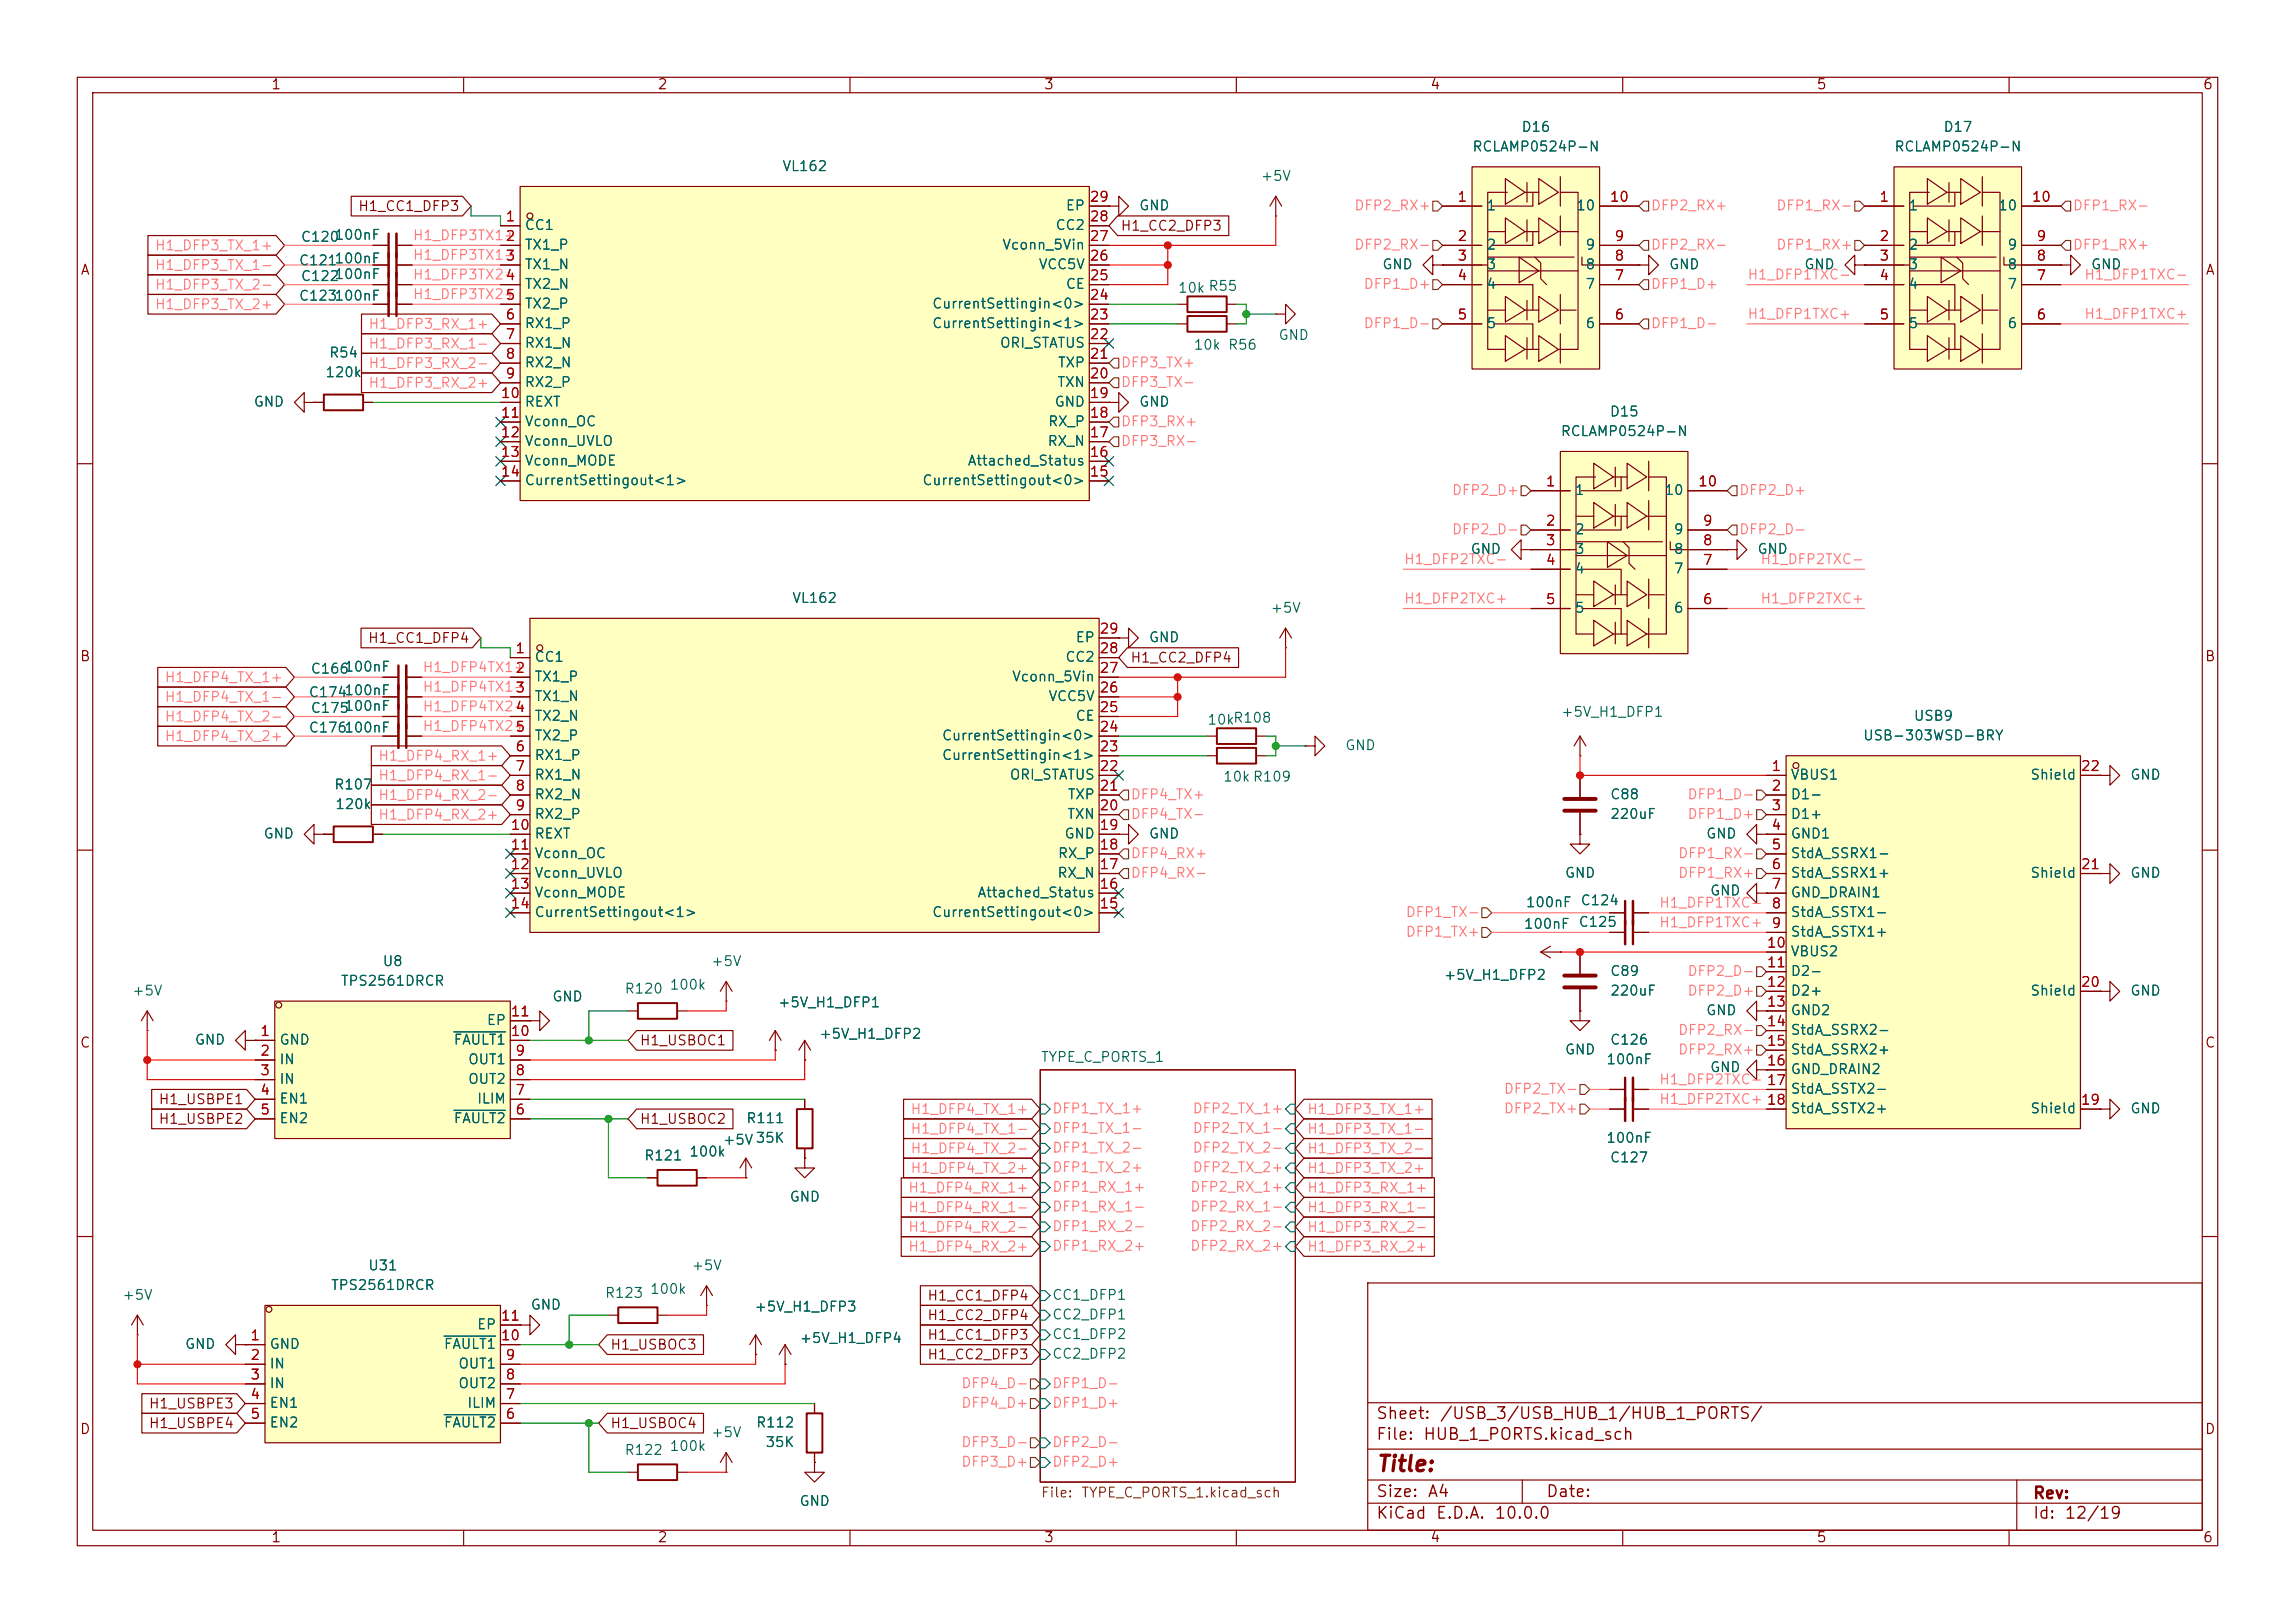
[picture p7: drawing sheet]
<svg xmlns="http://www.w3.org/2000/svg" width="297mm" height="210mm" viewBox="0 0 297 210" stroke-linecap="round" stroke-linejoin="round" font-family="sans-serif">
<defs><g id="words">
<text font-size="2" fill="#840000" x="178" y="190.9">Title:</text>
<g font-size="1.5" fill="#840000">
<text x="178" y="184">Sheet:</text>
<text x="186.2" y="184">/USB_3/USB_HUB_1/HUB_1_PORTS/</text>
<text x="178" y="186.7">File:</text>
<text x="184.1" y="186.7">HUB_1_PORTS.kicad_sch</text>
<text x="178" y="196.9">KiCad</text>
<text x="178" y="194.1">Size:</text>
<text x="184.7" y="194.1">A4</text>
<text x="185.7" y="196.9">E.D.A.</text>
<text x="193.3" y="196.9">10.0.0</text>
<text x="200" y="194.1">Date:</text>
<text x="263" y="194.3">Rev:</text>
<text x="263" y="196.9">Id:</text>
<text x="267.1" y="196.9">12/19</text>
</g>
<g font-size="1.3" fill="#840000">
<text x="35" y="11.9">1</text>
<text x="85" y="11.9">2</text>
<text x="135" y="11.9">3</text>
<text x="185" y="11.9">4</text>
<text x="235" y="11.9">5</text>
<text x="285" y="11.9">6</text>
<text x="46.3" y="27.6">H1_CC1_DFP3</text>
<text x="10.3" y="35.9">A</text>
<text x="144.9" y="30.2">H1_CC2_DFP3</text>
<text x="285.3" y="35.9">A</text>
<text x="47.5" y="83.5">H1_CC1_DFP4</text>
<text x="10.3" y="85.9">B</text>
<text x="146.2" y="86">H1_CC2_DFP4</text>
<text x="285.3" y="85.9">B</text>
<text x="10.3" y="135.9">C</text>
<text x="82.7" y="135.6">H1_USBOC1</text>
<text x="285.3" y="135.9">C</text>
<text x="20.4" y="143.2">H1_USBPE1</text>
<text x="20.4" y="145.7">H1_USBPE2</text>
<text x="82.7" y="145.7">H1_USBOC2</text>
<text x="119.9" y="171.1">H1_CC2_DFP4</text>
<text x="119.9" y="173.7">H1_CC1_DFP3</text>
<text x="119.9" y="168.6">H1_CC1_DFP4</text>
<text x="78.9" y="174.9">H1_USBOC3</text>
<text x="119.9" y="176.2">H1_CC2_DFP3</text>
<text x="10.3" y="185.9">D</text>
<text x="19.2" y="182.6">H1_USBPE3</text>
<text x="19.2" y="185.1">H1_USBPE4</text>
<text x="78.9" y="185.1">H1_USBOC4</text>
<text x="285.3" y="185.9">D</text>
<text x="35" y="199.9">1</text>
<text x="85" y="199.9">2</text>
<text x="135" y="199.9">3</text>
<text x="185" y="199.9">4</text>
<text x="235" y="199.9">5</text>
<text x="285" y="199.9">6</text>
</g>
<g font-size="1.3" fill="#006464">
<text x="196.8" y="17.4">D16</text>
<text x="251.4" y="17.4">D17</text>
<text x="101.2" y="22.5">VL162</text>
<text x="163.1" y="23.7">+5V</text>
<text x="190.5" y="19.9">RCLAMP0524P-N</text>
<text x="245.1" y="19.9">RCLAMP0524P-N</text>
<text x="137.8" y="27.5">EP</text>
<text x="147.3" y="27.5">GND</text>
<text x="192.3" y="27.5">1</text>
<text x="203.9" y="27.5">10</text>
<text x="246.9" y="27.5">1</text>
<text x="258.5" y="27.5">10</text>
<text x="38.6" y="34.6">C121100nF</text>
<text x="38.9" y="31.6">C120100nF</text>
<text x="67.8" y="30.1">CC1</text>
<text x="67.8" y="32.6">TX1_P</text>
<text x="67.8" y="35.2">TX1_N</text>
<text x="129.6" y="32.6">Vconn_5Vin</text>
<text x="134.3" y="35.2">VCC5V</text>
<text x="136.5" y="30.1">CC2</text>
<text x="178.8" y="35.2">GND</text>
<text x="192.3" y="32.6">2</text>
<text x="192.3" y="35.2">3</text>
<text x="205.1" y="35.2">8</text>
<text x="205.1" y="32.6">9</text>
<text x="215.9" y="35.2">GND</text>
<text x="233.4" y="35.2">GND</text>
<text x="246.9" y="32.6">2</text>
<text x="246.9" y="35.2">3</text>
<text x="259.7" y="35.2">8</text>
<text x="259.7" y="32.6">9</text>
<text x="270.5" y="35.2">GND</text>
<text x="38.6" y="39.2">C123100nF</text>
<text x="38.9" y="36.7">C122100nF</text>
<text x="67.8" y="37.7">TX2_N</text>
<text x="67.8" y="40.2">TX2_P</text>
<text x="120.5" y="40.2">CurrentSettingin&lt;0&gt;</text>
<text x="137.8" y="37.7">CE</text>
<text x="152.4" y="38.2">10k R55</text>
<text x="192.3" y="37.7">4</text>
<text x="205.1" y="37.7">7</text>
<text x="246.9" y="37.7">4</text>
<text x="259.7" y="37.7">7</text>
<text x="42.5" y="46.6">R54</text>
<text x="67.8" y="42.8">RX1_P</text>
<text x="67.8" y="45.3">RX1_N</text>
<text x="67.8" y="47.9">RX2_N</text>
<text x="120.5" y="42.8">CurrentSettingin&lt;1&gt;</text>
<text x="129.3" y="45.3">ORI_STATUS</text>
<text x="136.8" y="47.9">TXP</text>
<text x="154.4" y="45.6">10k</text>
<text x="158.8" y="45.6">R56</text>
<text x="165.4" y="44.3">GND</text>
<text x="192.3" y="42.8">5</text>
<text x="205.1" y="42.8">6</text>
<text x="246.9" y="42.8">5</text>
<text x="259.7" y="42.8">6</text>
<text x="32.7" y="52.9">GND</text>
<text x="42" y="49.1">120k</text>
<text x="67.8" y="50.4">RX2_P</text>
<text x="67.8" y="52.9">REXT</text>
<text x="136.4" y="52.9">GND</text>
<text x="136.8" y="50.4">TXN</text>
<text x="147.3" y="52.9">GND</text>
<text x="67.8" y="55.5">Vconn_OC</text>
<text x="67.8" y="58">Vconn_UVLO</text>
<text x="135.5" y="58">RX_N</text>
<text x="135.5" y="55.5">RX_P</text>
<text x="201.9" y="56.7">RCLAMP0524P-N</text>
<text x="208.2" y="54.2">D15</text>
<text x="67.8" y="60.6">Vconn_MODE</text>
<text x="67.8" y="63.1">CurrentSettingout&lt;1&gt;</text>
<text x="119.3" y="63.1">CurrentSettingout&lt;0&gt;</text>
<text x="125.1" y="60.6">Attached_Status</text>
<text x="203.7" y="64.4">1</text>
<text x="215.3" y="64.4">10</text>
<text x="190.2" y="72">GND</text>
<text x="203.7" y="69.4">2</text>
<text x="203.7" y="72">3</text>
<text x="216.5" y="72">8</text>
<text x="216.5" y="69.4">9</text>
<text x="227.3" y="72">GND</text>
<text x="203.7" y="74.5">4</text>
<text x="216.5" y="74.5">7</text>
<text x="102.4" y="78.3">VL162</text>
<text x="139.1" y="83.4">EP</text>
<text x="148.6" y="83.4">GND</text>
<text x="164.3" y="79.6">+5V</text>
<text x="203.7" y="79.6">5</text>
<text x="216.5" y="79.6">6</text>
<text x="40.1" y="87.5">C166100nF</text>
<text x="69.1" y="86">CC1</text>
<text x="69.1" y="88.5">TX1_P</text>
<text x="130.9" y="88.5">Vconn_5Vin</text>
<text x="137.8" y="86">CC2</text>
<text x="39.9" y="95.1">C176100nF</text>
<text x="39.9" y="90.5">C174100nF</text>
<text x="40.1" y="92.6">C175100nF</text>
<text x="69.1" y="91">TX1_N</text>
<text x="69.1" y="93.6">TX2_N</text>
<text x="135.6" y="91">VCC5V</text>
<text x="139.1" y="93.6">CE</text>
<text x="156.2" y="94.1">10kR108</text>
<text x="201.9" y="93.1">+5V_H1_DFP1</text>
<text x="247.6" y="93.6">USB9</text>
<text x="69.1" y="96.1">TX2_P</text>
<text x="69.1" y="98.7">RX1_P</text>
<text x="69.1" y="101.2">RX1_N</text>
<text x="121.8" y="98.7">CurrentSettingin&lt;1&gt;</text>
<text x="121.8" y="96.1">CurrentSettingin&lt;0&gt;</text>
<text x="130.6" y="101.2">ORI_STATUS</text>
<text x="158.2" y="101.4">10k R109</text>
<text x="174" y="97.4">GND</text>
<text x="231.6" y="101.2">VBUS1</text>
<text x="241" y="96.1">USB-303WSD-BRY</text>
<text x="262.7" y="101.2">Shield</text>
<text x="275.6" y="101.2">GND</text>
<text x="43.2" y="102.5">R107</text>
<text x="43.3" y="105">120k</text>
<text x="69.1" y="103.7">RX2_N</text>
<text x="69.1" y="106.3">RX2_P</text>
<text x="138" y="106.3">TXN</text>
<text x="138.1" y="103.7">TXP</text>
<text x="208.3" y="106.3">220uF</text>
<text x="208.3" y="103.7">C88</text>
<text x="231.6" y="103.7">D1-</text>
<text x="231.6" y="106.3">D1+</text>
<text x="34" y="108.8">GND</text>
<text x="69.1" y="108.8">REXT</text>
<text x="69.1" y="111.4">Vconn_OC</text>
<text x="69.1" y="113.9">Vconn_UVLO</text>
<text x="136.8" y="113.9">RX_N</text>
<text x="136.8" y="111.4">RX_P</text>
<text x="137.7" y="108.8">GND</text>
<text x="148.6" y="108.8">GND</text>
<text x="202.4" y="113.9">GND</text>
<text x="220.7" y="108.8">GND</text>
<text x="231.6" y="108.8">GND1</text>
<text x="231.6" y="111.4">StdA_SSRX1-</text>
<text x="231.6" y="113.9">StdA_SSRX1+</text>
<text x="262.7" y="113.9">Shield</text>
<text x="275.6" y="113.9">GND</text>
<text x="69.1" y="116.4">Vconn_MODE</text>
<text x="69.1" y="119">CurrentSettingout&lt;1&gt;</text>
<text x="120.5" y="119">CurrentSettingout&lt;0&gt;</text>
<text x="126.4" y="116.4">Attached_Status</text>
<text x="197.4" y="117.7">100nF</text>
<text x="204.5" y="117.4">C124</text>
<text x="221.2" y="116.2">GND</text>
<text x="231.6" y="116.4">GND_DRAIN1</text>
<text x="231.6" y="119">StdA_SSTX1-</text>
<text x="49.4" y="125.3">U8</text>
<text x="91.9" y="125.3">+5V</text>
<text x="197.1" y="120.5">100nF</text>
<text x="204.2" y="120.2">C125</text>
<text x="231.6" y="121.5">StdA_SSTX1+</text>
<text x="231.6" y="124.1">VBUS2</text>
<text x="17" y="129.1">+5V</text>
<text x="44" y="127.9">TPS2561DRCR</text>
<text x="71.4" y="129.9">GND</text>
<text x="80.7" y="128.9">R120</text>
<text x="86.6" y="128.4">100k</text>
<text x="100.6" y="130.7">+5V_H1_DFP1</text>
<text x="186.8" y="127.1">+5V_H1_DFP2</text>
<text x="208.3" y="129.1">220uF</text>
<text x="208.3" y="126.6">C89</text>
<text x="220.7" y="131.7">GND</text>
<text x="231.6" y="126.6">D2-</text>
<text x="231.6" y="129.1">D2+</text>
<text x="231.6" y="131.7">GND2</text>
<text x="262.7" y="129.1">Shield</text>
<text x="275.6" y="129.1">GND</text>
<text x="25.1" y="135.5">GND</text>
<text x="36.1" y="135.5">GND</text>
<text x="58.6" y="135.5">FAULT1</text>
<text x="62.9" y="132.9">EP</text>
<text x="105.9" y="134.7">+5V_H1_DFP2</text>
<text x="134.6" y="137.7">TYPE_C_PORTS_1</text>
<text x="202.4" y="136.8">GND</text>
<text x="208.3" y="135.5">C126</text>
<text x="231.6" y="134.2">StdA_SSRX2-</text>
<text x="231.6" y="136.8">StdA_SSRX2+</text>
<text x="36.1" y="138">IN</text>
<text x="36.1" y="140.6">IN</text>
<text x="36.1" y="143.1">EN1</text>
<text x="60.5" y="140.6">OUT2</text>
<text x="60.5" y="138">OUT1</text>
<text x="61.6" y="143.1">ILIM</text>
<text x="207.8" y="138">100nF</text>
<text x="221.2" y="139">GND</text>
<text x="231.6" y="139.3">GND_DRAIN2</text>
<text x="231.6" y="141.8">StdA_SSTX2-</text>
<text x="36.1" y="145.6">EN2</text>
<text x="58.6" y="145.6">FAULT2</text>
<text x="89.1" y="150">100k</text>
<text x="93.5" y="148.4">+5V 35K</text>
<text x="96.5" y="145.6">R111</text>
<text x="207.8" y="148.2">100nF</text>
<text x="231.6" y="144.4">StdA_SSTX2+</text>
<text x="262.7" y="144.4">Shield</text>
<text x="275.6" y="144.4">GND</text>
<text x="83.3" y="150.5">R121</text>
<text x="102.1" y="155.8">GND</text>
<text x="208.3" y="150.7">C127</text>
<text x="42.7" y="167.2">TPS2561DRCR</text>
<text x="47.6" y="164.7">U31</text>
<text x="84" y="167.7">100k</text>
<text x="89.4" y="164.7">+5V</text>
<text x="15.7" y="168.5">+5V</text>
<text x="61.6" y="172.3">EP</text>
<text x="68.6" y="169.8">GND</text>
<text x="78.2" y="168.2">R123</text>
<text x="97.5" y="170">+5V_H1_DFP3</text>
<text x="136.1" y="168.5">CC1_DFP1</text>
<text x="136.1" y="171">CC2_DFP1</text>
<text x="136.1" y="173.6">CC1_DFP2</text>
<text x="23.9" y="174.9">GND</text>
<text x="34.8" y="174.9">GND</text>
<text x="34.8" y="177.4">IN</text>
<text x="34.8" y="179.9">IN</text>
<text x="57.3" y="174.9">FAULT1</text>
<text x="59.2" y="179.9">OUT2</text>
<text x="59.2" y="177.4">OUT1</text>
<text x="103.4" y="174.1">+5V_H1_DFP4</text>
<text x="136.1" y="176.1">CC2_DFP2</text>
<text x="34.8" y="182.5">EN1</text>
<text x="34.8" y="185">EN2</text>
<text x="57.3" y="185">FAULT2</text>
<text x="60.4" y="182.5">ILIM</text>
<text x="97.8" y="185">R112</text>
<text x="80.7" y="188.6">R122</text>
<text x="86.6" y="188.1">100k</text>
<text x="91.9" y="186.3">+5V</text>
<text x="99" y="187.6">35K</text>
<text x="103.4" y="195.2">GND</text>
</g>
<g font-size="1.3" fill="#a90000">
<text x="65.3" y="29">1</text>
<text x="140.9" y="29">28</text>
<text x="140.9" y="26.4">29</text>
<text x="188.5" y="26.4">1</text>
<text x="208.2" y="26.4">10</text>
<text x="243.1" y="26.4">1</text>
<text x="262.8" y="26.4">10</text>
<text x="65.3" y="31.5">2</text>
<text x="65.3" y="34">3</text>
<text x="140.9" y="34">26</text>
<text x="140.9" y="31.5">27</text>
<text x="188.5" y="31.5">2</text>
<text x="188.5" y="34">3</text>
<text x="208.8" y="34">8</text>
<text x="208.8" y="31.5">9</text>
<text x="243.1" y="31.5">2</text>
<text x="243.1" y="34">3</text>
<text x="263.5" y="34">8</text>
<text x="263.5" y="31.5">9</text>
<text x="65.3" y="36.6">4</text>
<text x="65.3" y="39.1">5</text>
<text x="65.3" y="41.7">6</text>
<text x="140.9" y="41.7">23</text>
<text x="140.9" y="39.1">24</text>
<text x="140.9" y="36.6">25</text>
<text x="188.5" y="36.6">4</text>
<text x="188.5" y="41.7">5</text>
<text x="208.8" y="41.7">6</text>
<text x="208.8" y="36.6">7</text>
<text x="243.1" y="36.6">4</text>
<text x="243.1" y="41.7">5</text>
<text x="263.5" y="41.7">6</text>
<text x="263.5" y="36.6">7</text>
<text x="65.3" y="44.2">7</text>
<text x="65.3" y="46.7">8</text>
<text x="140.9" y="46.7">21</text>
<text x="140.9" y="44.2">22</text>
<text x="64.7" y="51.8">10</text>
<text x="65.3" y="49.3">9</text>
<text x="140.9" y="51.8">19</text>
<text x="140.9" y="49.3">20</text>
<text x="64.7" y="54.4">11</text>
<text x="64.7" y="56.9">12</text>
<text x="64.7" y="59.4">13</text>
<text x="140.9" y="59.4">16</text>
<text x="140.9" y="56.9">17</text>
<text x="140.9" y="54.4">18</text>
<text x="64.7" y="62">14</text>
<text x="140.9" y="62">15</text>
<text x="200" y="63.2">1</text>
<text x="219.7" y="63.2">10</text>
<text x="200" y="68.3">2</text>
<text x="200" y="70.9">3</text>
<text x="220.3" y="70.9">8</text>
<text x="220.3" y="68.3">9</text>
<text x="200" y="73.4">4</text>
<text x="220.3" y="73.4">7</text>
<text x="142.2" y="82.3">29</text>
<text x="200" y="78.5">5</text>
<text x="220.3" y="78.5">6</text>
<text x="66.6" y="84.8">1</text>
<text x="66.6" y="87.4">2</text>
<text x="66.6" y="89.9">3</text>
<text x="142.2" y="89.9">26</text>
<text x="142.2" y="87.4">27</text>
<text x="142.2" y="84.8">28</text>
<text x="66.6" y="92.5">4</text>
<text x="66.6" y="95">5</text>
<text x="142.2" y="95">24</text>
<text x="142.2" y="92.5">25</text>
<text x="66.6" y="97.5">6</text>
<text x="66.6" y="100.1">7</text>
<text x="142.2" y="100.1">22</text>
<text x="142.2" y="97.5">23</text>
<text x="229.2" y="100.1">1</text>
<text x="269.2" y="100.1">22</text>
<text x="66" y="107.7">10</text>
<text x="66.6" y="102.6">8</text>
<text x="66.6" y="105.2">9</text>
<text x="142.2" y="107.7">19</text>
<text x="142.2" y="105.2">20</text>
<text x="142.2" y="102.6">21</text>
<text x="229.2" y="102.6">2</text>
<text x="229.2" y="105.2">3</text>
<text x="229.2" y="107.7">4</text>
<text x="66" y="110.2">11</text>
<text x="66" y="112.8">12</text>
<text x="142.2" y="112.8">17</text>
<text x="142.2" y="110.2">18</text>
<text x="229.2" y="110.2">5</text>
<text x="229.2" y="112.8">6</text>
<text x="269.2" y="112.8">21</text>
<text x="66" y="115.3">13</text>
<text x="66" y="117.9">14</text>
<text x="142.2" y="117.9">15</text>
<text x="142.2" y="115.3">16</text>
<text x="229.2" y="115.3">7</text>
<text x="229.2" y="117.9">8</text>
<text x="228.6" y="122.9">10</text>
<text x="228.6" y="125.5">11</text>
<text x="229.2" y="120.4">9</text>
<text x="66" y="131.8">11</text>
<text x="228.6" y="128">12</text>
<text x="228.6" y="130.6">13</text>
<text x="269.2" y="128">20</text>
<text x="33.6" y="134.4">1</text>
<text x="33.6" y="136.9">2</text>
<text x="66" y="134.4">10</text>
<text x="66.6" y="136.9">9</text>
<text x="228.6" y="133.1">14</text>
<text x="228.6" y="135.6">15</text>
<text x="33.6" y="139.4">3</text>
<text x="33.6" y="142">4</text>
<text x="66.6" y="142">7</text>
<text x="66.6" y="139.4">8</text>
<text x="228.6" y="138.2">16</text>
<text x="228.6" y="140.7">17</text>
<text x="228.6" y="143.3">18</text>
<text x="269.2" y="143.3">19</text>
<text x="33.6" y="144.5">5</text>
<text x="66.6" y="144.5">6</text>
<text x="32.3" y="173.7">1</text>
<text x="64.7" y="173.7">10</text>
<text x="64.7" y="171.2">11</text>
<text x="32.3" y="176.3">2</text>
<text x="32.3" y="178.8">3</text>
<text x="65.3" y="178.8">8</text>
<text x="65.3" y="176.3">9</text>
<text x="32.3" y="181.4">4</text>
<text x="32.3" y="183.9">5</text>
<text x="65.3" y="183.9">6</text>
<text x="65.3" y="181.4">7</text>
</g>
<g font-size="1.3" fill="#ff7879">
<text x="175.2" y="27.5">DFP2_RX+</text>
<text x="213.6" y="27.5">DFP2_RX+</text>
<text x="229.8" y="27.5">DFP1_RX-</text>
<text x="268.2" y="27.5">DFP1_RX-</text>
<text x="20" y="32.7">H1_DFP3_TX_1+</text>
<text x="20" y="35.2">H1_DFP3_TX_1-</text>
<text x="53.3" y="31.4">H1_DFP3TX1+</text>
<text x="53.3" y="33.9">H1_DFP3TX1-</text>
<text x="175.2" y="32.6">DFP2_RX-</text>
<text x="213.6" y="32.6">DFP2_RX-</text>
<text x="229.8" y="32.6">DFP1_RX+</text>
<text x="268.2" y="32.6">DFP1_RX+</text>
<text x="20" y="37.8">H1_DFP3_TX_2-</text>
<text x="20" y="40.3">H1_DFP3_TX_2+</text>
<text x="53.3" y="39">H1_DFP3TX2+</text>
<text x="53.3" y="36.5">H1_DFP3TX2-</text>
<text x="176.4" y="37.7">DFP1_D+</text>
<text x="213.6" y="37.7">DFP1_D+</text>
<text x="226.1" y="36.5">H1_DFP1TXC-</text>
<text x="226.1" y="41.6">H1_DFP1TXC+</text>
<text x="269.6" y="36.5">H1_DFP1TXC-</text>
<text x="269.6" y="41.6">H1_DFP1TXC+</text>
<text x="47.6" y="47.9">H1_DFP3_RX_2-</text>
<text x="47.6" y="42.9">H1_DFP3_RX_1+</text>
<text x="47.6" y="45.4">H1_DFP3_RX_1-</text>
<text x="145" y="47.9">DFP3_TX+</text>
<text x="176.4" y="42.8">DFP1_D-</text>
<text x="213.6" y="42.8">DFP1_D-</text>
<text x="47.6" y="50.5">H1_DFP3_RX_2+</text>
<text x="145" y="50.4">DFP3_TX-</text>
<text x="145" y="58">DFP3_RX-</text>
<text x="145" y="55.5">DFP3_RX+</text>
<text x="187.8" y="64.4">DFP2_D+</text>
<text x="225" y="64.4">DFP2_D+</text>
<text x="187.8" y="69.4">DFP2_D-</text>
<text x="225" y="69.4">DFP2_D-</text>
<text x="181.6" y="73.3">H1_DFP2TXC-</text>
<text x="227.7" y="73.3">H1_DFP2TXC-</text>
<text x="181.6" y="78.4">H1_DFP2TXC+</text>
<text x="227.7" y="78.4">H1_DFP2TXC+</text>
<text x="21.2" y="88.6">H1_DFP4_TX_1+</text>
<text x="54.6" y="89.8">H1_DFP4TX1-</text>
<text x="54.6" y="87.3">H1_DFP4TX1+</text>
<text x="21.2" y="93.7">H1_DFP4_TX_2-</text>
<text x="21.2" y="91.1">H1_DFP4_TX_1-</text>
<text x="54.6" y="94.9">H1_DFP4TX2+</text>
<text x="54.6" y="92.4">H1_DFP4TX2-</text>
<text x="21.2" y="96.2">H1_DFP4_TX_2+</text>
<text x="48.9" y="101.3">H1_DFP4_RX_1-</text>
<text x="48.9" y="98.7">H1_DFP4_RX_1+</text>
<text x="48.9" y="103.8">H1_DFP4_RX_2-</text>
<text x="48.9" y="106.4">H1_DFP4_RX_2+</text>
<text x="146.2" y="103.7">DFP4_TX+</text>
<text x="146.2" y="106.3">DFP4_TX-</text>
<text x="218.3" y="103.7">DFP1_D-</text>
<text x="218.3" y="106.3">DFP1_D+</text>
<text x="146.2" y="113.9">DFP4_RX-</text>
<text x="146.2" y="111.4">DFP4_RX+</text>
<text x="217.1" y="113.9">DFP1_RX+</text>
<text x="217.1" y="111.4">DFP1_RX-</text>
<text x="181.8" y="119">DFP1_TX-</text>
<text x="214.6" y="117.8">H1_DFP1TXC-</text>
<text x="181.8" y="121.5">DFP1_TX+</text>
<text x="214.6" y="120.3">H1_DFP1TXC+</text>
<text x="218.3" y="126.6">DFP2_D-</text>
<text x="218.3" y="129.1">DFP2_D+</text>
<text x="217.1" y="134.2">DFP2_RX-</text>
<text x="217.1" y="136.8">DFP2_RX+</text>
<text x="194.5" y="141.8">DFP2_TX-</text>
<text x="214.6" y="140.6">H1_DFP2TXC- 17</text>
<text x="214.6" y="143.2">H1_DFP2TXC+ 18</text>
<text x="117.7" y="149.5">H1_DFP4_TX_2-</text>
<text x="117.7" y="144.5">H1_DFP4_TX_1+</text>
<text x="117.7" y="147">H1_DFP4_TX_1-</text>
<text x="136.1" y="146.9">DFP1_TX_1-</text>
<text x="136.1" y="149.5">DFP1_TX_2-</text>
<text x="136.1" y="144.4">DFP1_TX_1+</text>
<text x="154.2" y="146.9">DFP2_TX_1-</text>
<text x="154.2" y="149.5">DFP2_TX_2-</text>
<text x="154.2" y="144.4">DFP2_TX_1+</text>
<text x="169.1" y="149.5">H1_DFP3_TX_2-</text>
<text x="169.1" y="144.5">H1_DFP3_TX_1+</text>
<text x="169.1" y="147">H1_DFP3_TX_1-</text>
<text x="194.5" y="144.4">DFP2_TX+</text>
<text x="117.4" y="154.6">H1_DFP4_RX_1+</text>
<text x="117.7" y="152.1">H1_DFP4_TX_2+</text>
<text x="136.1" y="154.5">DFP1_RX_1+</text>
<text x="136.1" y="152">DFP1_TX_2+</text>
<text x="153.9" y="154.5">DFP2_RX_1+</text>
<text x="154.2" y="152">DFP2_TX_2+</text>
<text x="169.1" y="152.1">H1_DFP3_TX_2+</text>
<text x="169.1" y="154.6">H1_DFP3_RX_1+</text>
<text x="117.4" y="159.7">H1_DFP4_RX_2-</text>
<text x="117.4" y="157.2">H1_DFP4_RX_1-</text>
<text x="136.1" y="159.6">DFP1_RX_2-</text>
<text x="136.1" y="157.1">DFP1_RX_1-</text>
<text x="153.9" y="157.1">DFP2_RX_1-</text>
<text x="153.9" y="159.6">DFP2_RX_2-</text>
<text x="169.1" y="157.2">H1_DFP3_RX_1-</text>
<text x="169.1" y="159.7">H1_DFP3_RX_2-</text>
<text x="117.4" y="162.2">H1_DFP4_RX_2+</text>
<text x="136.1" y="162.2">DFP1_RX_2+</text>
<text x="153.9" y="162.2">DFP2_RX_2+</text>
<text x="169.1" y="162.2">H1_DFP3_RX_2+</text>
<text x="124.3" y="179.9">DFP4_D-</text>
<text x="136.1" y="179.9">DFP1_D-</text>
<text x="124.3" y="182.5">DFP4_D+</text>
<text x="136.1" y="182.5">DFP1_D+</text>
<text x="124.3" y="187.6">DFP3_D-</text>
<text x="124.3" y="190.1">DFP3_D+</text>
<text x="136.1" y="190.1">DFP2_D+</text>
<text x="136.1" y="187.6">DFP2_D-</text>
</g>
<g font-size="1.3" fill="#725600">
<text x="134.6" y="194.1">File:</text>
<text x="139.8" y="194.1">TYPE_C_PORTS_1.kicad_sch</text>
</g>
</g></defs>
<g fill="none" stroke="#840000" stroke-width=".15">
<path d="M10 10h277v190h-277zM12 12h273v186h-273zM60 10v2M110 10v2M160 10v2M210 10v2M260 10v2M165.1 27.9h.1M165.1 25.4l-.8 1.3M165.1 25.4l.8 1.3M165.1 25.4v2.5M10 60h2"/>
<path d="M196.8 71.1v-1.2l-1.2 1.2 1.2 1.3v-1.3h1.3M198.1 71.1h.1M285 60h2M10 110h2M204.5 100.3v2.8M204.5 105.2v2.8M227.3 108v-1.3l-1.2 1.3 1.2 1.2v-1.2h1.3M228.6 108h.1M285 110h2M134.6 138.4h33v53.4h-33zM10 160h2M177 166h108v32h-108z"/>
<path d="M285 160h2M60 198v2M110 198v2M160 198v2M177 194.5h108M177 191.5h108M177 187.5h108M177 181.5h108M197 191.5v3M210 198v2M260 198v2M261 191.5v6.5"/>
</g>
<g fill="none" stroke="#006464" stroke-width=".15">
<path d="M134.6 145.4h.7l.6 .7-.6 .6h-.7zM134.6 158.1h.7l.6 .7-.6 .6h-.7zM134.6 153h.7l.6 .7-.6 .6h-.7zM134.6 148h.7l.6 .6-.6 .6h-.7zM134.6 142.9h.7l.6 .6-.6 .6h-.7zM134.6 150.5h.7l.6 .6-.6 .7h-.7zM134.6 155.6h.7l.6 .6-.6 .6h-.7zM166.4 146.1l.6-.7h.6v1.3h-.6zM166.4 156.2l.6-.6h.6v1.2h-.6zM166.4 148.6l.6-.6h.6v1.2h-.6zM166.4 158.8l.6-.7h.6v1.3h-.6zM167 153h.6v1.3h-.6l-.6-.6z"/>
<path d="M167 142.9h.6v1.2h-.6l-.6-.6zM167 150.5h.6v1.3h-.6l-.6-.7zM134.6 178.4h.7l.6 .7-.6 .6h-.7zM134.6 167h.7l.6 .6-.6 .7h-.7zM134.6 169.5h.7l.6 .7-.6 .6h-.7zM134.6 160.7h.7l.6 .6-.6 .6h-.7zM134.6 172.1h.7l.6 .6-.6 .7h-.7zM134.6 174.6h.7l.6 .7-.6 .6h-.7zM166.4 161.3l.6-.6h.6v1.2h-.6zM134.6 181h.7l.6 .6-.6 .6h-.7zM134.6 188.6h.7l.6 .6-.6 .7h-.7zM134.6 186.1h.7l.6 .6-.6 .6h-.7z"/>
</g>
<path d="M202.4 103.4h4.1M202.4 104.9h4.1" fill="none" stroke="#840000" stroke-width=".51"/>
<g fill="#ffffc2">
<path d="M201.9 58.4h16.5v26.2h-16.5z"/>
<path d="M210.6 59.9l2.5 1.8-2.5 1.6z"/>
<path d="M206.3 59.9l2.5 1.8-2.5 1.6z"/>
<path d="M210.6 65l2.5 1.8-2.5 1.5z"/>
<path d="M206.3 65l2.5 1.8-2.5 1.5z"/>
<path d="M208 70.1l2.6 1.8-2.6 1.5z"/>
<path d="M210.6 75.2l2.5 1.8-2.5 1.5z"/>
<path d="M206.3 75.2l2.5 1.8-2.5 1.5z"/>
<path d="M210.6 80.3l2.5 1.7-2.5 1.6z"/>
<path d="M206.3 80.3l2.5 1.7-2.5 1.6z"/>
</g>
<g fill="none" stroke="#840000" stroke-width=".15">
<path d="M266.7 34.3h1.3v-1.3l1.2 1.3-1.2 1.3v-1.3M266.7 34.3h.1M201.9 58.4h16.5v26.2h-16.5zM206.3 59.9l2.5 1.8-2.5 1.6zM210.6 59.9l2.5 1.8-2.5 1.6zM213.4 59.7v3.8M198.1 71.1h5.9M198.1 63.5h5.1M198.1 68.6h5.1M198.1 73.7h5.1M198.1 78.7h5.1M204 66.8h2.3"/>
<path d="M204 70.1h11.1M204 71.9h11.7M204 77h2.3M204.5 73.7h5.3v3.3M204.7 78.7h5.1v3.3M206.3 65l2.5 1.8-2.5 1.5zM206.3 75.2l2.5 1.8-2.5 1.5zM206.5 61.7h-2.5v20.3h2.3M208 70.1l2.6 1.8-2.6 1.5zM208.8 61.7h1.8M208.8 66.8h1.8M208.8 77h1.8"/>
<path d="M209 60.5v2.5M209 65.3v2.8M209 75.7v2.5M209.8 61.7v1.8h-5.3M209.8 66.8v1.8h-5.3M210.1 70.1l.7 .8v2l.8 .8M210.6 65l2.5 1.8-2.5 1.5zM210.6 75.2l2.5 1.8-2.5 1.5zM213.1 66.8h2.6M213.4 61.7h2.3v20.3h-2.6M213.4 64.8v3.8M213.4 74.9v3.8"/>
<path d="M213.4 77h2M216.1 70.1v1h7.4M218.4 63.5h5.1M218.4 68.6h5.1M218.4 73.7h5.1M218.4 78.7h5.1M206.3 80.3l2.5 1.7-2.5 1.6zM208.8 82h1.8M209 80.5v2.8M210.6 80.3l2.5 1.7-2.5 1.6zM213.4 80v3.8M19 133.4h.1"/>
<path d="M19 130.8l-.7 1.3M19 130.8l.8 1.3M19 130.8v2.6M31.7 134.6v-1.2l-1.2 1.2 1.2 1.3v-1.3h1.3M33 134.6h.1M104.1 142.2v1.3M104.1 148.6v1.3"/>
</g>
<path d="M103.1 143.5h2.1v5.1h-2.1z" fill="none" stroke="#840000" stroke-width=".25"/>
<path d="M35.6 129.5h30.4v17.8h-30.4z" fill="#ffffc2"/>
<g fill="none" stroke="#840000" stroke-width=".15">
<path d="M240 34.3v-1.3l-1.2 1.3 1.2 1.3v-1.3h1.3M241.3 34.3h.1M33 134.6h2.6M33 137.2h2.6M33 139.7h2.6M35.6 129.5h30.4v17.8h-30.4zM66 134.6h2.6M66 137.2h2.6M66 139.7h2.6M66 132.1h2.6M33 142.2h2.6M33 144.8h2.6"/>
<path d="M66 142.2h2.6M66 144.8h2.6"/>
<circle cx="36.1" cy="130.1" r=".38"/>
</g>
<path d="M58.7 133.5h6.7M58.7 143.7h6.7" fill="none" stroke="#006464" stroke-width=".15"/>
<g fill="#ffffc2">
<path d="M245.1 21.6h16.5v26.1h-16.5z"/>
<path d="M253.8 23.1l2.5 1.8-2.5 1.5z"/>
<path d="M249.4 23.1l2.6 1.8-2.6 1.5z"/>
<path d="M253.8 28.2l2.5 1.8-2.5 1.5z"/>
<path d="M249.4 28.2l2.6 1.8-2.6 1.5z"/>
<path d="M251.2 33.3l2.6 1.8-2.6 1.5z"/>
<path d="M253.8 38.4l2.5 1.7-2.5 1.6z"/>
<path d="M249.4 38.4l2.6 1.7-2.6 1.6z"/>
<path d="M253.8 43.4l2.5 1.8-2.5 1.5z"/>
<path d="M249.4 43.4l2.6 1.8-2.6 1.5z"/>
</g>
<g fill="none" stroke="#840000" stroke-width=".15">
<path d="M241.3 34.3h5.8M241.3 26.7h5.1M241.3 31.8h5.1M241.3 36.8h5.1M245.1 21.6h16.5v26.1h-16.5zM247.1 30h2.3M247.1 33.3h11.2M247.1 35.1h11.7M247.6 36.8h5.4v3.3M249.4 23.1l2.6 1.8-2.6 1.5zM249.4 28.2l2.6 1.8-2.6 1.5zM249.4 38.4l2.6 1.7-2.6 1.6z"/>
<path d="M249.7 24.9h-2.6v20.3h2.3M251.2 33.3l2.6 1.8-2.6 1.5zM252 24.9h1.8M252 30h1.8M252.2 23.6v2.6M252.2 28.5v2.7M252.2 38.9v2.5M253 24.9v1.8h-5.4M253 30v1.8h-5.4M253.2 33.3l.8 .7v2.1l.8 .7M253.8 23.1l2.5 1.8-2.5 1.5zM253.8 28.2l2.5 1.8-2.5 1.5z"/>
<path d="M253.8 38.4l2.5 1.7-2.5 1.6zM256.3 30h2.5M256.5 24.9h2.3v20.3h-2.5M256.5 22.9v3.8M256.5 27.9v3.9M256.5 38.1v3.8M259.3 33.3v1h7.4M261.6 26.7h5.1M261.6 31.8h5.1M261.6 36.8h5.1M241.3 41.9h5.1M247.1 40.1h2.3"/>
<path d="M247.9 41.9h5.1v3.3M249.4 43.4l2.6 1.8-2.6 1.5zM252 40.1h1.8M252 45.2h1.8M252.2 43.7v2.8M253.8 43.4l2.5 1.8-2.5 1.5zM256.5 43.2v3.8M256.5 40.1h2.1M261.6 41.9h5.1M271.8 113h1.2v-1.2l1.3 1.2-1.3 1.3v-1.3M271.8 113h.1M271.8 128.3h1.2v-1.3l1.3 1.3-1.3 1.2v-1.2"/>
<path d="M271.8 128.3h.1M17.8 172.7h.1M17.8 170.2l-.8 1.3M17.8 170.2l.7 1.3M17.8 170.2v2.5M30.5 174v-1.3l-1.3 1.3 1.3 1.3v-1.3h1.2M31.7 174h.1"/>
</g>
<path d="M68.6 80h73.6v40.7h-73.6z" fill="#ffffc2"/>
<g fill="none" stroke="#840000" stroke-width=".15">
<path d="M39.4 52.1v-1.3l-1.3 1.3 1.3 1.2v-1.2h1.2M40.6 52.1h.1M40.6 52.1h1.3M47 52.1h1.3M66 85.1h2.6M66 87.6h2.6M66 90.2h2.6M66 92.7h2.6M66 95.3h2.6M66 97.8h2.6M68.6 80h73.6v40.7h-73.6zM142.2 85.1h2.6"/>
<path d="M142.2 87.6h2.6M142.2 90.2h2.6M142.2 92.7h2.6M142.2 95.3h2.6M142.2 97.8h2.6M142.2 82.6h2.6M66 100.3h2.6M66 102.9h2.6M66 105.4h2.6M66 108h2.6M66 110.5h2.6M66 113h2.6"/>
<path d="M66 115.6h2.6M66 118.1h2.6M142.2 100.3h2.6M142.2 102.9h2.6M142.2 105.4h2.6M142.2 108h2.6M142.2 110.5h2.6M142.2 113h2.6M142.2 115.6h2.6M142.2 118.1h2.6M271.8 100.3h1.2v-1.2l1.3 1.2-1.3 1.3v-1.3M271.8 100.3h.1"/>
<path d="M81.3 130.8h1.2M87.6 130.8h1.3M94 129.5h.1M94 127l-.8 1.3M94 127l.7 1.3M94 127v2.5M100.3 135.9h.1M100.3 133.4l-.7 1.2M100.3 133.4l.8 1.2M100.3 133.4v2.5M104.1 137.2h.1M104.1 134.6l-.7 1.3"/>
<path d="M104.1 134.6l.8 1.3M104.1 134.6v2.6M271.8 143.5h1.2v-1.3l1.3 1.3-1.3 1.3v-1.3M271.8 143.5h.1M97.8 175.3h.1M97.8 172.7l-.8 1.3M97.8 172.7l.8 1.3M97.8 172.7v2.6M101.6 176.5h.1M101.6 174l-.8 1.3M101.6 174l.8 1.3M101.6 174v2.5"/>
<circle cx="69.9" cy="83.8" r=".38"/>
</g>
<path d="M41.9 51.1h5.1v2h-5.1zM82.5 129.8h5.1v2h-5.1z" fill="none" stroke="#840000" stroke-width=".25"/>
<path d="M231.1 97.8h38.1v48.3h-38.1z" fill="#ffffc2"/>
<g fill="none" stroke="#840000" stroke-width=".15">
<path d="M231.1 97.8h38.1v48.3h-38.1zM228.6 100.3h2.5M228.6 102.9h2.5M228.6 105.4h2.5M228.6 108h2.5M228.6 110.5h2.5M228.6 113h2.5M228.6 115.6h2.5M228.6 118.1h2.5M269.2 100.3h2.6M269.2 113h2.6M228.6 120.7h2.5"/>
<path d="M228.6 123.2h2.5M228.6 125.7h2.5M228.6 128.3h2.5M228.6 130.8h2.5M228.6 133.4h2.5M228.6 135.9h2.5M228.6 138.4h2.5M269.2 128.3h2.6M228.6 141h2.5M228.6 143.5h2.5M269.2 143.5h2.6"/>
<circle cx="232.4" cy="99.1" r=".38"/>
</g>
<g fill="#ffffc2">
<path d="M190.5 21.6h16.5v26.1h-16.5z"/>
<path d="M199.1 23.1l2.6 1.8-2.6 1.5z"/>
<path d="M194.8 23.1l2.6 1.8-2.6 1.5z"/>
<path d="M199.1 28.2l2.6 1.8-2.6 1.5z"/>
<path d="M194.8 28.2l2.6 1.8-2.6 1.5z"/>
<path d="M196.6 33.3l2.5 1.8-2.5 1.5z"/>
<path d="M199.1 38.4l2.6 1.7-2.6 1.6z"/>
<path d="M194.8 38.4l2.6 1.7-2.6 1.6z"/>
<path d="M199.1 43.4l2.6 1.8-2.6 1.5z"/>
<path d="M194.8 43.4l2.6 1.8-2.6 1.5z"/>
</g>
<g fill="none" stroke="#840000" stroke-width=".15">
<path d="M186.7 34.3h5.8M186.7 26.7h5.1M186.7 31.8h5.1M186.7 36.8h5.1M190.5 21.6h16.5v26.1h-16.5zM192.5 30h2.3M192.5 33.3h11.2M192.5 35.1h11.7M193 36.8h5.4v3.3M194.8 23.1l2.6 1.8-2.6 1.5zM194.8 28.2l2.6 1.8-2.6 1.5zM194.8 38.4l2.6 1.7-2.6 1.6z"/>
<path d="M195.1 24.9h-2.6v20.3h2.3M196.6 33.3l2.5 1.8-2.5 1.5zM197.4 24.9h1.7M197.4 30h1.7M197.6 23.6v2.6M197.6 28.5v2.7M197.6 38.9v2.5M198.4 24.9v1.8h-5.4M198.4 30v1.8h-5.4M198.6 33.3l.8 .7v2.1l.7 .7M199.1 23.1l2.6 1.8-2.6 1.5zM199.1 28.2l2.6 1.8-2.6 1.5z"/>
<path d="M199.1 38.4l2.6 1.7-2.6 1.6zM201.7 30h2.5M201.9 24.9h2.3v20.3h-2.5M201.9 22.9v3.8M201.9 27.9v3.9M201.9 38.1v3.8M204.7 33.3v1h7.4M207 26.7h5.1M207 31.8h5.1M207 36.8h5.1M212.1 34.3h1.3v-1.3l1.2 1.3-1.2 1.3v-1.3M212.1 34.3h.1"/>
<path d="M186.7 41.9h5.1M192.5 40.1h2.3M193.3 41.9h5.1v3.3M194.8 43.4l2.6 1.8-2.6 1.5zM197.4 40.1h1.7M197.4 45.2h1.7M197.6 43.7v2.8M199.1 43.4l2.6 1.8-2.6 1.5zM201.9 43.2v3.8M201.9 40.1h2.1M207 41.9h5.1M83.8 152.4h1.3"/>
<path d="M90.2 152.4h1.2M96.5 152.4h.1M96.5 149.9l-.7 1.2M96.5 149.9l.8 1.2M96.5 149.9v2.5"/>
</g>
<path d="M85.1 151.4h5.1v2h-5.1z" fill="none" stroke="#840000" stroke-width=".25"/>
<path d="M67.3 24.1h73.7v40.7h-73.7z" fill="#ffffc2"/>
<g fill="none" stroke="#840000" stroke-width=".15">
<path d="M48.3 31.8h2M48.3 34.3h2M48.3 36.8h2M48.3 39.4h2M51.3 31.8h2M51.3 34.3h2M51.3 36.8h2M51.3 39.4h2M64.8 29.2h2.5M64.8 31.8h2.5M64.8 34.3h2.5M64.8 36.8h2.5"/>
<path d="M64.8 39.4h2.5M67.3 24.1h73.7v40.7h-73.7zM141 29.2h2.5M141 31.8h2.5M141 34.3h2.5M141 36.8h2.5M141 39.4h2.5M141 26.7h2.5M143.5 26.7h1.3v-1.3l1.2 1.3-1.2 1.2v-1.2M143.5 26.7h.1M152.4 39.4h1.3M158.7 39.4h1.3"/>
<path d="M185.4 34.3v-1.3l-1.3 1.3 1.3 1.3v-1.3h1.3M186.7 34.3h.1M64.8 41.9h2.5M64.8 44.5h2.5M64.8 47h2.5M64.8 49.5h2.5M64.8 52.1h2.5M64.8 54.6h2.5M64.8 57.2h2.5M64.8 59.7h2.5M141 41.9h2.5M141 44.5h2.5"/>
<path d="M141 47h2.5M141 49.5h2.5M141 52.1h2.5M141 54.6h2.5M141 57.2h2.5M141 59.7h2.5M143.5 52.1h1.3v-1.3l1.2 1.3-1.2 1.2v-1.2M143.5 52.1h.1M152.4 41.9h1.3M158.7 41.9h1.3M165.1 40.6h1.3v-1.2l1.2 1.2-1.2 1.3v-1.3M165.1 40.6h.1"/>
<path d="M64.8 62.2h2.5M141 62.2h2.5M49.5 92.7h2.1M49.5 87.6h2.1M49.5 95.3h2.1M49.5 90.2h2.1M52.6 92.7h2M52.6 87.6h2M52.6 95.3h2M52.6 90.2h2M144.8 82.6h1.2v-1.3l1.3 1.3-1.3 1.2v-1.2M144.8 82.6h.1"/>
<path d="M166.4 83.8h.1M166.4 81.3l-.8 1.3M166.4 81.3l.7 1.3M166.4 81.3v2.5M204.5 97.8h.1M204.5 95.3v2.5M204.5 95.3l-.8 1.2M204.5 95.3l.7 1.2M40.6 108v-1.3l-1.2 1.3 1.2 1.2v-1.2h1.3M41.9 108h.1M41.9 108h1.3M48.3 108h1.2"/>
<path d="M208.3 118.1h2M211.3 118.1h2.1M227.3 115.6v-1.3l-1.2 1.3 1.2 1.2v-1.2h1.3M228.6 115.6h.1M199.4 123.2l1.3 .8M199.4 123.2h2.5M200.7 122.4l-1.3 .8M201.9 123.2h.1M204.5 130.8v1.3h1.2l-1.2 1.3-1.3-1.3h1.3M204.5 130.8h.1M204.5 123.2v2.8M204.5 128v2.8"/>
<path d="M208.3 120.7h2M211.3 120.7h2.1M227.3 138.4v-1.2l-1.2 1.2 1.2 1.3v-1.3h1.3M227.3 130.8v-1.3l-1.2 1.3 1.2 1.3v-1.3h1.3M228.6 138.4h.1M228.6 130.8h.1M104.1 149.9v1.2h-1.2l1.2 1.3 1.3-1.3h-1.3M104.1 149.9h.1M208.3 141h2M208.3 143.5h2M211.3 141h2.1M211.3 143.5h2.1"/>
<path d="M91.4 168.9h.1M91.4 166.4l-.7 1.2M91.4 166.4l.8 1.2M91.4 166.4v2.5M81.3 190.5h1.2M87.6 190.5h1.3M94 190.5h.1M94 188l-.8 1.2M94 188l.7 1.2M94 188v2.5M105.4 189.2v1.3h-1.3l1.3 1.3 1.3-1.3h-1.3M105.4 189.2h.1"/>
<path d="M105.4 181.6v1.3M105.4 188v1.2"/>
<circle cx="68.6" cy="27.9" r=".38"/>
</g>
<path d="M153.7 38.4h5v2h-5zM153.7 40.9h5v2h-5zM43.2 106.9h5.1v2.1h-5.1zM82.5 189.5h5.1v2h-5.1zM104.4 182.9h2v5.1h-2z" fill="none" stroke="#840000" stroke-width=".25"/>
<path d="M50.3 30.2v3.1M50.3 35.3v3.1M51.3 32.8v3M51.3 37.8v3.1M51.6 86.1v3.1M51.6 91.2v3M52.6 88.6v3.1M52.6 93.7v3.1M210.3 116.6v3M211.3 119.1v3.1M210.3 139.4v3.1M211.3 142v3" fill="none" stroke="#840000" stroke-width=".3"/>
<path d="M50.3 32.8v3M50.3 37.8v3.1M51.3 30.2v3.1M51.3 35.3v3.1M51.6 88.6v3.1M51.6 93.7v3.1M52.6 86.1v3.1M52.6 91.2v3M210.3 119.1v3.1M211.3 116.6v3M211.3 139.4v3.1M210.3 142v3" fill="none" stroke="#840000" stroke-width=".33"/>
<path d="M202.4 126.2h4.1M202.4 127.8h4.1" fill="none" stroke="#840000" stroke-width=".51"/>
<path d="M34.3 168.9h30.5v17.8h-30.5z" fill="#ffffc2"/>
<g fill="none" stroke="#840000" stroke-width=".15">
<path d="M19.1 30.5h16.6l1.1 1.3-1.1 1.2h-16.6zM19.1 35.6h16.6l1.1 1.2-1.1 1.3h-16.6zM19.1 38.1h16.6l1.1 1.3-1.1 1.2h-16.6zM19.1 33h16.6l1.1 1.3-1.1 1.3h-16.6zM45.5 25.4h14.3l1.2 1.3-1.2 1.2h-14.3zM48.3 31.8h2M48.3 34.3h2M48.3 36.8h2M48.3 39.4h2M51.3 31.8h2M51.3 34.3h2M51.3 36.8h2"/>
<path d="M51.3 39.4h2M64.8 29.2h2.5M64.8 31.8h2.5M64.8 34.3h2.5M64.8 36.8h2.5M64.8 39.4h2.5M141 29.2h2.5M141 31.8h2.5M141 34.3h2.5M141 36.8h2.5M141 39.4h2.5M141 26.7h2.5"/>
<path d="M143.5 26.7h.1M144.6 27.9h14.4v2.6h-14.4l-1.1-1.3zM186.7 34.3h.1M186.7 31.8h5.1M186.7 34.3h5.1M186.7 36.8h5.1M186.7 26.7h5.1M207 31.8h5.1M207 34.3h5.1M207 36.8h5.1M207 26.7h5.1M212.1 34.3h.1"/>
<path d="M241.3 34.3h.1M241.3 31.8h5.1M241.3 34.3h5.1M241.3 36.8h5.1M241.3 26.7h5.1M261.6 31.8h5.1M261.6 34.3h5.1M261.6 36.8h5.1M261.6 26.7h5.1M266.7 34.3h.1M40.6 52.1h.1M40.6 52.1h1.3"/>
<path d="M46.8 45.7h16.9l1.1 1.3-1.1 1.3h-16.9zM46.8 48.3h16.9l1.1 1.2-1.1 1.3h-16.9zM46.8 40.6h16.9l1.1 1.3-1.1 1.3h-16.9zM46.8 43.2h16.9l1.1 1.3-1.1 1.2h-16.9zM47 52.1h1.3M64.8 52.1h2.5M64.8 41.9h2.5M64.8 44.5h2.5M64.8 47h2.5M64.8 49.5h2.5M64.8 54.6h2.5M64.8 57.2h2.5"/>
<path d="M64.8 59.7h2.5M141 52.1h2.5M141 41.9h2.5M141 44.5h2.5M141 47h2.5M141 49.5h2.5M141 54.6h2.5M141 57.2h2.5M141 59.7h2.5M143.5 52.1h.1M186.7 41.9h5.1M207 41.9h5.1"/>
<path d="M241.3 41.9h5.1M261.6 41.9h5.1M64.8 62.2h2.5M141 62.2h2.5M198.1 71.1h.1M198.1 63.5h5.1M198.1 68.6h5.1M198.1 71.1h5.1M198.1 73.7h5.1M198.1 78.7h5.1M218.4 63.5h5.1M218.4 68.6h5.1"/>
<path d="M218.4 71.1h5.1M218.4 73.7h5.1M218.4 78.7h5.1M223.5 71.1h1.3v-1.2l1.3 1.2-1.3 1.3v-1.3M223.5 71.1h.1M20.4 91.4h16.6l1.1 1.3-1.1 1.3h-16.6zM20.4 86.4h16.6l1.1 1.2-1.1 1.3h-16.6zM20.4 94h16.6l1.1 1.3-1.1 1.2h-16.6zM20.4 88.9h16.6l1.1 1.3-1.1 1.2h-16.6zM46.7 81.3h14.4l1.1 1.3-1.1 1.2h-14.4zM48.1 99.1h16.8l1.1 1.2-1.1 1.3h-16.8zM48.1 96.5h16.8l1.1 1.3-1.1 1.3h-16.8z"/>
<path d="M49.5 95.3h2.1M49.5 87.6h2.1M49.5 90.2h2.1M49.5 92.7h2.1M52.6 95.3h2M52.6 87.6h2M52.6 90.2h2M52.6 92.7h2M66 97.8h2.6M66 95.3h2.6M66 85.1h2.6M66 87.6h2.6"/>
<path d="M66 90.2h2.6M66 92.7h2.6M142.2 97.8h2.6M142.2 95.3h2.6M142.2 85.1h2.6M142.2 87.6h2.6M142.2 90.2h2.6M142.2 92.7h2.6M142.2 82.6h2.6M144.8 82.6h.1M145.9 83.8h14.4v2.6h-14.4l-1.1-1.3zM156.2 97.8h1.3"/>
<path d="M156.2 95.3h1.3M162.6 97.8h1.2M162.6 95.3h1.2M168.9 96.5h1.3v-1.2l1.2 1.2-1.2 1.3v-1.3M168.9 96.5h.1M41.9 108h.1M41.9 108h1.3M48.1 101.6h16.8l1.1 1.3-1.1 1.2h-16.8zM48.1 104.1h16.8l1.1 1.3-1.1 1.3h-16.8zM48.3 108h1.2M66 100.3h2.6M66 102.9h2.6"/>
<path d="M66 105.4h2.6M66 108h2.6M66 110.5h2.6M66 113h2.6M66 115.6h2.6M66 118.1h2.6M142.2 100.3h2.6M142.2 102.9h2.6M142.2 105.4h2.6M142.2 108h2.6M142.2 110.5h2.6M142.2 113h2.6"/>
<path d="M142.2 115.6h2.6M142.2 118.1h2.6M144.8 108h1.2v-1.3l1.3 1.3-1.3 1.2v-1.2M144.8 108h.1M204.5 108v1.2h1.2l-1.2 1.3-1.3-1.3h1.3M204.5 108h.1M204.5 100.3v2.8M204.5 105.2v2.8M208.3 118.1h2M211.3 118.1h2.1M228.6 115.6h.1M228.6 108h.1"/>
<path d="M228.6 100.3h2.5M228.6 102.9h2.5M228.6 105.4h2.5M228.6 108h2.5M228.6 110.5h2.5M228.6 113h2.5M228.6 115.6h2.5M228.6 118.1h2.5M269.2 100.3h2.6M269.2 113h2.6M271.8 113h.1M271.8 100.3h.1"/>
<path d="M33 134.6h.1M33 134.6h2.6M33 137.2h2.6M33 139.7h2.6M66 134.6h2.6M66 137.2h2.6M66 139.7h2.6M66 132.1h2.6M68.6 132.1h1.2v-1.3l1.3 1.3-1.3 1.3v-1.3M68.6 132.1h.1M82.4 133.3h12.5v2.6h-12.5l-1.1-1.3zM100.3 135.9h.1"/>
<path d="M104.1 137.2h.1M201.9 123.2h.1M204.5 130.8h.1M204.5 123.2v2.8M204.5 128v2.8M208.3 120.7h2M211.3 120.7h2.1M228.6 138.4h.1M228.6 130.8h.1M228.6 120.7h2.5M228.6 123.2h2.5M228.6 125.7h2.5"/>
<path d="M228.6 128.3h2.5M228.6 130.8h2.5M228.6 133.4h2.5M228.6 135.9h2.5M228.6 138.4h2.5M269.2 128.3h2.6M271.8 128.3h.1M19.6 143.5h12.3l1.1 1.3-1.1 1.3h-12.3zM19.6 141h12.3l1.1 1.2-1.1 1.3h-12.3zM33 142.2h2.6M33 144.8h2.6M66 142.2h2.6"/>
<path d="M66 144.8h2.6M82.4 143.5h12.5v2.6h-12.5l-1.1-1.3zM83.8 152.4h1.3M90.2 152.4h1.2M96.5 152.4h.1M104.1 149.9h.1M104.1 142.2v1.3M104.1 148.6v1.3M116.6 152.4h16.9l1.1 1.3-1.1 1.2h-16.9zM116.6 157.5h16.9l1.1 1.3-1.1 1.2h-16.9zM116.6 154.9h16.9l1.1 1.3-1.1 1.3h-16.9zM116.9 149.9h16.6l1.1 1.2-1.1 1.3h-16.6z"/>
<path d="M116.9 147.3h16.6l1.1 1.3-1.1 1.3h-16.6zM116.9 142.2h16.6l1.1 1.3-1.1 1.3h-16.6zM116.9 144.8h16.6l1.1 1.3-1.1 1.2h-16.6zM168.8 147.3h16.5v2.6h-16.5l-1.2-1.3zM168.8 149.9h16.5v2.5h-16.5l-1.2-1.3zM168.8 142.2h16.5v2.6h-16.5l-1.2-1.3zM168.8 144.8h16.5v2.5h-16.5l-1.2-1.2zM168.8 152.4h16.8v2.5h-16.8l-1.2-1.2zM168.8 154.9h16.8v2.6h-16.8l-1.2-1.3zM168.8 157.5h16.8v2.5h-16.8l-1.2-1.2zM208.3 141h2M208.3 143.5h2"/>
<path d="M211.3 141h2.1M211.3 143.5h2.1M228.6 141h2.5M228.6 143.5h2.5M269.2 143.5h2.6M271.8 143.5h.1M31.7 174h.1M31.7 174h2.6M31.7 176.5h2.6M31.7 179.1h2.6M34.3 168.9h30.5v17.8h-30.5zM64.8 174h2.5"/>
<path d="M64.8 176.5h2.5M64.8 179.1h2.5M64.8 171.5h2.5M67.3 171.5h1.3v-1.3l1.2 1.3-1.2 1.2v-1.2M67.3 171.5h.1M78.6 172.7h12.4v2.6h-12.4l-1.1-1.3zM78.7 170.2h1.3M85.1 170.2h1.3M97.8 175.3h.1M101.6 176.5h.1M116.6 160h16.9l1.1 1.3-1.1 1.3h-16.9zM119.1 168.9h14.4l1.1 1.3-1.1 1.3h-14.4z"/>
<path d="M119.1 171.4h14.4l1.1 1.3-1.1 1.3h-14.4zM119.1 166.4h14.4l1.1 1.2-1.1 1.3h-14.4zM119.1 174h14.4l1.1 1.3-1.1 1.2h-14.4zM168.8 160h16.8v2.6h-16.8l-1.2-1.3zM18.4 180.3h12.2l1.1 1.3-1.1 1.3h-12.2zM18.4 182.9h12.2l1.1 1.3-1.1 1.2h-12.2zM31.7 181.6h2.6M31.7 184.2h2.6M64.8 181.6h2.5M64.8 184.2h2.5M78.6 182.9h12.4v2.5h-12.4l-1.1-1.2zM105.4 189.2h.1"/>
<path d="M105.4 181.6v1.3M105.4 188v1.2"/>
<circle cx="34.8" cy="169.4" r=".38"/>
</g>
<path d="M58.7 133.5h6.7M58.7 143.7h6.7M57.5 172.9h6.6M57.5 183h6.6" fill="none" stroke="#006464" stroke-width=".15"/>
<path d="M157.5 96.8h5.1v2h-5.1zM157.5 94.2h5.1v2.1h-5.1zM80 169.2h5.1v2h-5.1z" fill="none" stroke="#840000" stroke-width=".25"/>
<g fill="none" stroke="#725600" stroke-width=".15">
<path d="M185.4 31.1h.7l.6 .7-.6 .6h-.7zM185.4 26h.7l.6 .7-.6 .6h-.7zM185.4 36.2h.7l.6 .6-.6 .7h-.7zM212.7 36.2h.7v1.3h-.7l-.6-.7zM212.7 26h.7v1.3h-.7l-.6-.6zM212.7 31.1h.7v1.3h-.7l-.6-.6zM240 31.1h.7l.6 .7-.6 .6h-.7zM240 26h.7l.6 .7-.6 .6h-.7zM267.3 31.1h.7v1.3h-.7l-.6-.6zM267.3 26h.7v1.3h-.7l-.6-.6zM144.1 46.4h.7v1.2h-.7l-.6-.6zM144.1 56.5h.7v1.3h-.7l-.6-.6z"/>
<path d="M144.1 54h.7v1.2h-.7l-.6-.6zM144.1 48.9h.7v1.3h-.7l-.6-.7zM185.4 41.3h.7l.6 .6-.6 .6h-.7zM212.7 41.3h.7v1.2h-.7l-.6-.6zM196.8 67.9h.7l.6 .7-.6 .6h-.7zM196.8 62.9h.7l.6 .6-.6 .6h-.7zM224.2 62.9h.6v1.2h-.6l-.7-.6zM224.2 67.9h.6v1.3h-.6l-.7-.6zM145.4 112.4h.6v1.3h-.6l-.6-.7zM145.4 109.9h.6v1.2h-.6l-.6-.6zM145.4 102.2h.6v1.3h-.6l-.6-.6zM145.4 104.8h.6v1.2h-.6l-.6-.6z"/>
<path d="M191.8 117.5h.6l.6 .6-.6 .6h-.6zM227.3 112.4h.7l.6 .6-.6 .7h-.7zM227.3 109.9h.7l.6 .6-.6 .6h-.7zM227.3 102.2h.7l.6 .7-.6 .6h-.7zM227.3 104.8h.7l.6 .6-.6 .6h-.7zM191.8 120h.6l.6 .7-.6 .6h-.6zM227.3 125.1h.7l.6 .6-.6 .7h-.7zM227.3 132.7h.7l.6 .7-.6 .6h-.7zM227.3 135.3h.7l.6 .6-.6 .6h-.7zM227.3 127.6h.7l.6 .7-.6 .6h-.7zM204.5 140.3h.6l.6 .7-.6 .6h-.6zM204.5 142.9h.6l.6 .6-.6 .6h-.6z"/>
<path d="M133.3 178.4h.7l.6 .7-.6 .6h-.7zM133.3 181h.7l.6 .6-.6 .6h-.7zM133.3 186.1h.7l.6 .6-.6 .6h-.7zM133.3 188.6h.7l.6 .6-.6 .7h-.7z"/>
</g>
<g fill="none" stroke="#009600" stroke-width=".15">
<path d="M61 26.7v1.2h3.8v1.3M143.5 39.4h8.9M160 39.4h1.3v2.5h-1.3M48.3 52.1h16.5M143.5 41.9h8.9M161.3 40.6h3.8M62.2 82.6v1.2h3.8v1.3M144.8 95.3h11.4M144.8 97.8h11.4M163.8 95.3h1.3v2.5h-1.3M165.1 96.5h3.8M49.5 108h16.5"/>
<path d="M68.6 134.6h12.7M81.3 130.8h-5.1v3.8M68.6 142.2h35.5M68.6 144.8h12.7M78.7 144.8v7.6h5.1M67.3 174h10.2M78.7 170.2h-5v3.8M67.3 181.6h38.1M67.3 184.2h10.2M76.2 184.2v6.3h5.1"/>
</g>
<g fill="none" stroke="#ff7879" stroke-width=".15">
<path d="M36.8 39.4h11.5M36.8 36.8h11.5M36.8 31.8h11.5M36.8 34.3h11.5M53.3 39.4h11.5M53.3 36.8h11.5M53.3 31.8h11.5M53.3 34.3h11.5M226.1 36.8h15.2M266.7 36.8h16.5M226.1 41.9h15.2M266.7 41.9h16.5"/>
<path d="M181.6 73.7h16.5M181.6 78.7h16.5M223.5 73.7h17.8M223.5 78.7h17.8M38.1 87.6h11.4M38.1 95.3h11.4M38.1 90.2h11.4M38.1 92.7h11.4M54.6 87.6h11.4M54.6 95.3h11.4M54.6 90.2h11.4M54.6 92.7h11.4"/>
<path d="M193 118.1h15.3M213.4 118.1h15.2M193 120.7h15.3M213.4 120.7h15.2M205.7 143.5h2.6M205.7 141h2.6M213.4 143.5h15.2M213.4 141h15.2"/>
</g>
<g fill="none" stroke="#ff0f00" stroke-width=".15">
<path d="M143.5 34.3h7.6M151.1 31.8v5h-7.6M165.1 27.9v3.9h-21.6M144.8 90.2h7.6M152.4 87.6v5.1h-7.6M166.4 83.8v3.8h-21.6M204.5 97.8v2.5h24.1M19 133.4v6.3h14M19 137.2h14M94 129.5v1.3h-5.1M100.3 135.9v1.3h-31.7M104.1 137.2v2.5h-35.5"/>
<path d="M201.9 123.2h26.7M91.4 152.4h5.1M17.8 172.7v6.4h13.9M17.8 176.5h13.9M91.4 168.9v1.3h-5M97.8 175.3v1.2h-30.5M101.6 176.5v2.6h-34.3M88.9 190.5h5.1"/>
</g>
<g fill="none" stroke="#000084" stroke-width=".15">
<path d="M64.2 54l1.2 1.2M64.2 56.5l1.2 1.3M64.2 59.1l1.2 1.2M65.4 54l-1.2 1.2M65.4 56.5l-1.2 1.3M65.4 59.1l-1.2 1.2M142.9 59.1l1.2 1.2M142.9 43.8l1.2 1.3M144.1 59.1l-1.2 1.2M144.1 43.8l-1.2 1.3M64.2 61.6l1.2 1.2M65.4 61.6l-1.2 1.2"/>
<path d="M142.9 61.6l1.2 1.2M144.1 61.6l-1.2 1.2M144.2 99.7l1.2 1.2M145.4 99.7l-1.2 1.2M65.4 109.9l1.2 1.2M65.4 115l1.2 1.2M65.4 117.5l1.2 1.2M65.4 112.4l1.2 1.2M66.6 109.9l-1.2 1.2M66.6 115l-1.2 1.2M66.6 117.5l-1.2 1.2M66.6 112.4l-1.2 1.2"/>
<path d="M144.2 115l1.2 1.2M144.2 117.5l1.2 1.2M145.4 115l-1.2 1.2M145.4 117.5l-1.2 1.2"/>
</g>
<g fill="#009600" stroke="#009600" stroke-width=".13">
<circle cx="76.2" cy="134.6" r=".46"/>
<circle cx="78.7" cy="144.8" r=".46"/>
<circle cx="73.7" cy="174" r=".46"/>
<circle cx="76.2" cy="184.2" r=".46"/>
<circle cx="165.1" cy="96.5" r=".46"/>
<circle cx="161.3" cy="40.6" r=".46"/>
</g>
<g fill="#ff0f00" stroke="#ff0f00" stroke-width=".13">
<circle cx="17.8" cy="176.5" r=".46"/>
<circle cx="19" cy="137.2" r=".46"/>
<circle cx="152.4" cy="90.2" r=".46"/>
<circle cx="151.1" cy="34.3" r=".46"/>
<circle cx="151.1" cy="31.8" r=".46"/>
<circle cx="204.5" cy="123.2" r=".46"/>
<circle cx="152.4" cy="87.6" r=".46"/>
<circle cx="204.5" cy="100.3" r=".46"/>
</g>
<use href="#words"/>
</svg>
